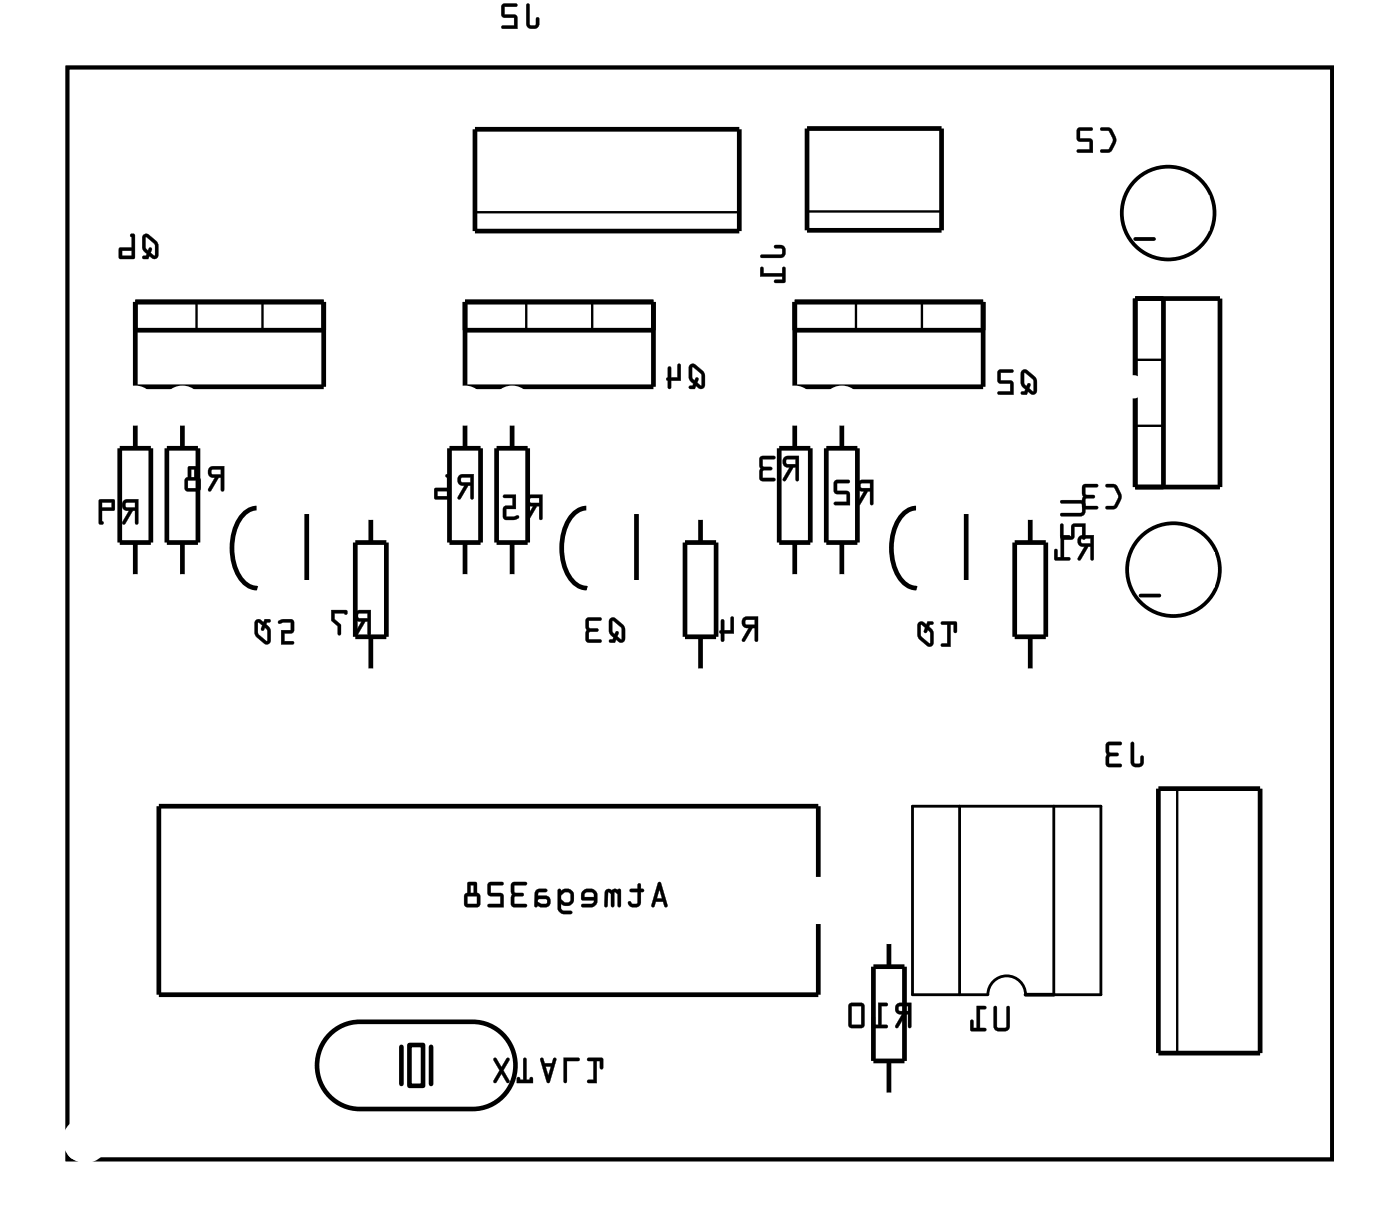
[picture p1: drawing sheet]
<svg xmlns="http://www.w3.org/2000/svg" width="75mm" height="66mm" viewBox="0 0 75 66" stroke-linecap="round" stroke-linejoin="round" font-family="sans-serif">
<g fill="none" stroke="#000" stroke-width=".2">
<path d="M3.6 3.6h68.2v58.9h-68.2zM61.2 12.9h1M61.5 32.1h1M55.3 53.6h1.5"/>
<circle cx="63" cy="11.5" r="2.5"/>
<circle cx="63.3" cy="30.7" r="2.5"/>
</g>
<path d="M3.6 3.6h68.2v58.9h-68.2z" fill="none" stroke="#000" stroke-width=".05"/>
<g fill="#000">
<path d="M7.7 12.7v.7l.2 .3-.2 .2 .3 .1 .1-.2 .2 .2 .2-.2a.91 .91 0 0 0-.6-1.2zM7.9 12.8l.4 .4 .1 .6-.3-.2 .1-.1a.11 .11 0 0 0-.1-.2 .11 .11 0 0 0-.1 .2l-.2-.2zM7 12.6l.1 .7-.7 .1 .1 .6 .8-.1v-1.2l-.1-.1zM6.6 13.5h.5v.3h-.5z"/>
<path d="M7.7 12.7v.7l.2 .3v.1h-.1a.1 .1 0 0 0-.1 .1 .1 .1 0 0 0 .1 .1h.2l.1-.2 .1 .2 .3-.1a.92 .92 0 0 0-.5-1.2l-.1-.1zM7.7 12.7l.3-.1 .4 .4a.97 .97 0 0 1 .1 .8l-.2 .2-.2-.2-.1 .2-.3-.1 .2-.2-.2-.3zM7.9 12.8l.4 .4v.6l-.2-.2 .1-.1a.11 .11 0 0 0-.1-.2 .11 .11 0 0 0-.1 .2l-.1-.2zM7.9 12.8l-.1 .5a.14 .14 0 0 0 .1 .2 .14 .14 0 0 0 .2-.2l.1 .1-.1 .2 .3 .2v-.6zM7 12.6l.1 .7-.7 .1 .1 .6 .8-.1v-1.2l-.1-.1zM7 12.6l.3 .1v1.2h-.8l-.1-.5 .7-.1zM6.6 13.5h.5v.3h-.5zM6.6 13.5v.3h.5v-.3z"/>
<path d="M28.4 .2v1.1a.36 .36 0 0 0 .3 .3 .36 .36 0 0 0 .4-.3v-.3l-.1-.1-.1 .1v.3h-.3v-1zM27.1 .2l-.1 .6 .2 .2h.5v.4h-.6l-.1 .1 .9 .1-.1-.8h-.6v-.4h.6l.1-.2z"/>
<path d="M28.4 .2v1.1a.37 .37 0 0 0 .3 .3 .37 .37 0 0 0 .4-.3v-.3a.1 .1 0 0 0-.1-.1 .1 .1 0 0 0-.1 .1v.3h-.3v-1zM28.4 .2l.1 .1 .1 1 .3 .1 .1-.5 .1 .1v.3a.35 .35 0 0 1-.4 .3 .35 .35 0 0 1-.3-.3zM27.1 .2v.7l.6 .1v.4h-.6a.1 .1 0 0 0-.1 .1 .1 .1 0 0 0 .1 .1h.8v-.8h-.7v-.4h.6a.1 .1 0 0 0 .1-.1 .1 .1 0 0 0-.1-.1zM27.1 .2h.8l-.1 .2h-.6v.4h.6l.1 .8-.9-.1 .1-.1h.6v-.5h-.5l-.1-.1z"/>
<path d="M41 13.8l.1 .1h1a.36 .36 0 0 0 .3-.3 .36 .36 0 0 0-.3-.4h-.3l-.1 .1 .1 .1h.4l-.1 .3zM41 14.4v.5h1.2v.2h-.4l-.1 .1h.7l-.1-.8h-.1v.3h-1v-.3z"/>
<path d="M41 13.7l.1 .2h1a.37 .37 0 0 0 .3-.3 .37 .37 0 0 0-.3-.4h-.3a.1 .1 0 0 0-.1 .1 .1 .1 0 0 0 .1 .1h.4l-.1 .3zM41 13.8l1.1-.1 .1-.3-.5-.1 .1-.1h.3a.35 .35 0 0 1 .3 .4 .35 .35 0 0 1-.3 .3h-1zM41 14.4v.5h1.2v.2h-.4a.1 .1 0 0 0-.1 .1 .1 .1 0 0 0 .1 .1l.5-.1 .1-.7a.1 .1 0 0 0-.1-.1 .1 .1 0 0 0-.1 .1v.2h-1v-.3zM41 14.4h.2v.3h1v-.3h.1v.8h-.5v-.1h.4v-.2h-1.2z"/>
<path d="M59.4 6.9v.1l.4 .1 .2 .4-.2 .5-.4 .1-.1 .1h.1a.6 .6 0 0 0 .8-.6v-.2l-.3-.4-.2-.1zM58.1 6.9v.6l.1 .1h.6v.5h-.6l-.1 .1h.8v-.7h-.7v-.5h.6l.1-.1z"/>
<path d="M59.3 6.9l.1 .1 .4 .1 .2 .4-.2 .5h-.4a.1 .1 0 0 0-.1 .1 .1 .1 0 0 0 .1 .1l.5-.1 .3-.6-.3-.6zM59.4 6.9h.5l.3 .5a.83 .83 0 0 1-.4 .8h-.4l-.1-.1h.1l.4-.1 .2-.3v-.3l-.2-.4h-.4zM58.1 6.9v.7h.7v.5l-.6-.1a.1 .1 0 0 0-.1 .1 .1 .1 0 0 0 .1 .1h.7v-.7h-.7v-.5l.6 .1a.1 .1 0 0 0 .1-.1 .1 .1 0 0 0-.1-.1zM58.1 6.9h.8l-.1 .1h-.6v.5h.7v.7h-.8l.1-.1h.6v-.5h-.6l-.1-.1z"/>
<path d="M6.7 27a.32 .32 0 0 0-.1 .4 .32 .32 0 0 0 .4 .1l-.4 .7 .1 .1 .5-.8h.1v.7l.1 .1 .1-1.4zM6.8 27.1h.5v.3l-.5-.1zM5.4 26.9l-.1 1.3 .2 .1 .1-.1-.1-.1v-.6h.7v-.5l-.1-.1zM5.5 27.1h.5v.3h-.5z"/>
<path d="M6.7 27a.32 .32 0 0 0-.1 .4 .32 .32 0 0 0 .4 .1l-.4 .6a.1 .1 0 0 0 0 .2 .11 .11 0 0 0 .2-.1l.4-.7h.1v.7a.1 .1 0 0 0 .1 .1 .1 .1 0 0 0 .1-.1v-1.3h-.6zM6.7 27l.8-.1-.1 1.4-.1-.1v-.7h-.1l-.4 .7h-.2l.4-.7a.31 .31 0 0 1-.4-.1 .31 .31 0 0 1 .1-.4zM6.8 27.1h.5v.3l-.5-.1zM6.8 27.1v.3h.5v-.3zM5.3 26.9v1.3l.2 .1a.09 .09 0 0 0 .1-.1 .09 .09 0 0 0-.1-.1v-.6h.7v-.5l-.1-.1zM5.4 26.9h.7l.1 .1v.5h-.7v.6l.1 .1-.1 .1-.2-.1zM5.5 27.1h.5v.3h-.5zM5.5 27.1v.3h.5v-.3z"/>
<path d="M11.3 25.2a.32 .32 0 0 0-.1 .4 .32 .32 0 0 0 .4 .1l-.4 .7 .2 .1 .4-.8h.1v.7l.1 .1 .1-1.4zM11.4 25.3h.5v.3h-.5zM10.2 25.2l-.1 .5-.1 .2v.5l.1 .1h.6l.1-.2v-.4l-.1-.2-.1-.5zM10.1 25.9h.6v.4h-.6zM10.3 25.3h.2v.4h-.2z"/>
<path d="M11.3 25.2a.32 .32 0 0 0-.1 .4 .32 .32 0 0 0 .4 .1l-.4 .7a.1 .1 0 0 0 .1 .1 .1 .1 0 0 0 .1-.1l.4-.7h.1v.7a.1 .1 0 0 0 .1 .1 .1 .1 0 0 0 .1-.1v-1.3h-.6zM11.3 25.2l.8-.1-.1 1.4-.1-.1v-.7h-.1l-.4 .7h-.2l.4-.7a.31 .31 0 0 1-.4-.1 .31 .31 0 0 1 .1-.4zM11.4 25.3h.5v.3h-.4zM11.4 25.3v.3h.5v-.3zM10.1 25.1v.6l-.2 .2 .1 .5 .1 .1h.6l.1-.2v-.4l-.1-.2v-.5zM10.2 25.2h.4v.5l.2 .2v.4l-.1 .2h-.6l-.1-.1v-.5l.1-.2zM10.1 25.9h.6v.4h-.6zM10.1 25.9v.4h.6v-.4zM10.3 25.3h.2v.4h-.2zM10.3 25.3v.4h.2v-.4z"/>
<path d="M13.8 33.4a.92 .92 0 0 0 .4 1.3h.3l.1-.1v-.7l-.2-.2v-.2l.1 .1a.1 .1 0 0 0 .1-.1 .1 .1 0 0 0-.1-.1h-.2l-.1 .1-.2-.1zM13.8 33.4h.2l.2 .2 .1-.2h.3v.1h-.2l-.1 .2 .3 .2v.6a.21 .21 0 0 1-.1 .2 .21 .21 0 0 1-.3 0l-.3-.4a.97 .97 0 0 1-.1-.8zM13.9 33.6l.2 .1v.2a.11 .11 0 0 0 .1 .1 .11 .11 0 0 0 .1-.2l.1 .2v.6l-.5-.4zM13.9 33.6v.6l.5 .4v-.6a.14 .14 0 0 0-.1-.2 .14 .14 0 0 0-.1 .2l-.1-.1 .1-.2zM15 33.5l.1 .1 .6-.1v.5h-.5v.7h.6a.1 .1 0 0 0 .1-.1 .1 .1 0 0 0-.1-.1l-.5 .1v-.5h.5l.1-.1-.1-.6h-.5zM15 33.5l.3-.1h.4l.1 .1v.6h-.5v.5h.5v.1h-.6v-.7h.5v-.5l-.6 .1z"/>
<path d="M13.8 33.4l-.1 .1a.91 .91 0 0 0 .7 1.2l.2-.1v-.6l-.2-.3 .2-.3h-.3l-.1 .1-.2-.1zM13.9 33.6l.2 .1v.2a.11 .11 0 0 0 .1 .1 .11 .11 0 0 0 .1-.2l.1 .2v.6l-.5-.4zM15 33.5l.1 .1 .6-.1v.5h-.5v.7h.6v-.1h-.5v-.5h.5v-.6l-.1-.1h-.4z"/>
<path d="M19.2 33a.32 .32 0 0 0-.1 .3 .32 .32 0 0 0 .4 .2l-.4 .7h.2l.4-.7h.1v.7h.1l.1-1.3zM19.3 33.1h.5v.2h-.4zM17.9 32.9v.5l.3 .3v.5h.1l.1-.5-.4-.3v-.3h.6l.1-.2z"/>
<path d="M19.2 33a.32 .32 0 0 0-.1 .3 .32 .32 0 0 0 .4 .2l-.4 .6a.1 .1 0 0 0 .1 .1 .1 .1 0 0 0 .1 0l.4-.7h.1v.7a.1 .1 0 0 0 .1 .1 .1 .1 0 0 0 .1-.1v-1.3h-.6zM19.2 33l.8-.1-.1 1.3h-.1v-.7h-.1l-.4 .7h-.2l.4-.7a.31 .31 0 0 1-.3-.2 .31 .31 0 0 1 0-.3zM19.3 33.1h.5v.2h-.4zM19.3 33.1l.1 .2h.4v-.3zM17.9 32.9v.6l.3 .2v.5a.1 .1 0 0 0 .1 .1 .1 .1 0 0 0 .1-.1v-.5l-.4-.3v-.3h.6l.1-.2zM17.9 32.9h.8l-.1 .2v-.1h-.6v.4l.4 .3-.1 .5h-.1v-.5l-.3-.3z"/>
<path d="M24.8 25.6a.32 .32 0 0 0-.1 .4 .32 .32 0 0 0 .3 .2l-.3 .7h.1l.4-.7h.2v.6l.1 .1v-1.3zM24.9 25.8l.5-.1v.3h-.5zM24 25.6l.1 .7h-.7l.1 .6h.8v-1.3h-.1zM23.6 26.5h.5v.2h-.5z"/>
<path d="M24.7 25.6a.32 .32 0 0 0 0 .4 .32 .32 0 0 0 .3 .2l-.3 .6a.1 .1 0 0 0 0 .1 .1 .1 0 0 0 .1 0l.4-.7h.2v.6a.1 .1 0 0 0 .1 .1 .1 .1 0 0 0 .1-.1v-1.3h-.7zM24.8 25.6h.7v1.3l-.1-.1v-.6h-.2l-.4 .7h-.1l.4-.7a.31 .31 0 0 1-.4-.2 .31 .31 0 0 1 .1-.4zM24.9 25.8l.5-.1v.3h-.5zM24.9 25.8v.2h.5v-.3zM24 25.6l.1 .7h-.7l.1 .6h.8v-1.3h-.1zM24.1 25.6h.2v1.3h-.8l-.1-.6h.7zM23.6 26.5h.5v.2h-.5zM23.6 26.5v.3h.5v-.3z"/>
<path d="M28.5 26.7a.32 .32 0 0 0-.1 .4 .32 .32 0 0 0 .3 .2l-.3 .7h.1l.5-.7h.1v.6l.1 .1 .1-1.3zM28.6 26.9l.5-.1v.3h-.5zM27.1 26.7l.1 .1h.4v.5h-.4l-.1 .6 .2 .1h.4a.15 .15 0 0 0 .2 0 .15 .15 0 0 0 0-.2h-.6v-.4h.5v-.7z"/>
<path d="M28.5 26.7a.32 .32 0 0 0-.1 .4 .32 .32 0 0 0 .3 .2l-.3 .6a.1 .1 0 0 0 0 .1 .1 .1 0 0 0 .2 0l.4-.7h.1v.6a.1 .1 0 0 0 .1 .1 .1 .1 0 0 0 .1-.1v-1.2h-.7zM28.5 26.7h.8l-.1 1.3-.1-.1v-.6h-.1l-.5 .7h-.1l.4-.7a.31 .31 0 0 1-.4-.2 .31 .31 0 0 1 .1-.4zM28.6 26.9l.5-.1v.3h-.5zM28.6 26.9v.2h.5v-.3zM27.1 26.7l.1 .1h.4v.5h-.4l-.1 .6 .2 .1h.6a.11 .11 0 0 0 .1-.2 .1 .1 0 0 0-.1 0h-.6v-.4h.5v-.7zM27.2 26.7h.6v.7h-.5v.5l.6-.1h.1l-.1 .1-.6 .1-.2-.1 .1-.6h.4v-.5h-.4z"/>
<path d="M32.9 33.3l-.1 .8 .3 .3-.3 .2h.4v-.1l.3 .1 .2-.1a.91 .91 0 0 0-.6-1.2zM33 33.5l.5 .4v.6l-.2-.2 .1-.2a.11 .11 0 0 0-.2-.1 .11 .11 0 0 0-.1 .2l-.1-.2zM31.6 33.3v1.2l.2 .1h.6v-.1h-.6v-.4l.4-.1h.1l-.1-.1-.4-.1v-.3h.6v-.2z"/>
<path d="M32.9 33.3l-.1 .8 .3 .3-.1 .1h-.1a.1 .1 0 0 0-.1 .1 .1 .1 0 0 0 .1 0h.3v-.1l.2 .1h.3a.92 .92 0 0 0-.5-1.3h-.1zM32.9 33.3h.2l.5 .4a.97 .97 0 0 1 .1 .8l-.2 .1-.3-.1v.1h-.3l.2-.2-.2-.3zM33 33.5l.5 .4v.6l-.2-.2 .1-.2a.11 .11 0 0 0-.2-.1 .11 .11 0 0 0-.1 .2l-.1-.2zM33 33.5v.5a.14 .14 0 0 0 .1 .2 .14 .14 0 0 0 .2-.2l.1 .1-.1 .2 .2 .2v-.6zM31.6 33.3v1.2l.2 .1h.6a.1 .1 0 0 0 .1 0 .1 .1 0 0 0-.1-.1h-.6v-.4h.4a.1 .1 0 0 0 .1-.1 .1 .1 0 0 0-.1-.1l-.4-.1v-.3h.6a.1 .1 0 0 0 .1-.1 .1 .1 0 0 0-.1-.1zM31.6 33.3h.8v.1h-.7l.1 .4 .4 .1 .1 .1h-.1l-.4 .1-.1 .4h.7v.1h-.6l-.2-.1z"/>
<path d="M37.2 19.7v.7l.2 .3-.2 .2 .3 .1v-.2l.3 .2 .2-.2a.91 .91 0 0 0-.6-1.2zM37.3 19.8l.5 .4v.6l-.2-.2 .1-.1a.11 .11 0 0 0-.2-.1 .11 .11 0 0 0 0 .1l-.2-.2zM36 19.8v.5l-.1 .1 .2 .6 .1-.1v-.4h.5v-.8v-.1l-.2 .1v.6h-.3v-.5z"/>
<path d="M37.2 19.7l-.1 .7 .3 .3-.1 .1h-.1a.1 .1 0 0 0-.1 .1 .1 .1 0 0 0 .1 .1h.3v-.2l.2 .2 .3-.1a.92 .92 0 0 0-.5-1.2l-.1-.1zM37.2 19.7l.2-.1 .5 .4a.97 .97 0 0 1 .1 .8l-.2 .2-.3-.2v.2l-.3-.1 .2-.2-.2-.3zM37.3 19.8l.5 .4v.6l-.2-.2 .1-.1a.14 .14 0 0 0-.2-.2 .11 .11 0 0 0 0 .2l-.2-.2zM37.3 19.8v.5a.14 .14 0 0 0 .1 .2 .14 .14 0 0 0 .2-.1h.1l-.1 .2 .2 .2v-.6zM36 19.8v.5a.09 .09 0 0 0-.1 .1 .09 .09 0 0 0 .1 .1v.4a.1 .1 0 0 0 .1 .1 .1 .1 0 0 0 .1-.1v-.4h.5v-.8a.1 .1 0 0 0-.1-.1 .1 .1 0 0 0-.1 .1v.6h-.3v-.5zM36 19.8h.2v.6h.3v-.7l.2-.1v.1v.8h-.5v.4l-.1 .1-.2-.6h.1z"/>
<path d="M40.1 33.3a.32 .32 0 0 0-.1 .4 .32 .32 0 0 0 .4 .1l-.4 .7 .1 .1 .5-.8h.1v.7l.1 .1 .1-1.4zM40.2 33.4h.5v.3h-.5zM38.9 33.4v.6l-.1 .1 .2 .5v-.1l.1-.4h.5v-.8l-.1-.1-.1 .1v.7h-.3l-.1-.6z"/>
<path d="M40.1 33.3a.32 .32 0 0 0-.1 .4 .32 .32 0 0 0 .4 .1l-.4 .7a.1 .1 0 0 0 0 .1 .1 .1 0 0 0 .2 0l.4-.8h.1v.7a.1 .1 0 0 0 .1 .1 .1 .1 0 0 0 .1-.1v-1.3h-.6zM40.1 33.3l.8-.1-.1 1.4-.1-.1v-.7h-.1l-.4 .7h-.2l.4-.7a.31 .31 0 0 1-.4-.1 .31 .31 0 0 1 .1-.4zM40.2 33.4h.5v.3h-.5zM40.2 33.4v.3h.5v-.3zM38.9 33.4v.6a.09 .09 0 0 0-.1 .1 .09 .09 0 0 0 .1 0v.4a.1 .1 0 0 0 .1 .1 .1 .1 0 0 0 .1-.1v-.4l.5 .1v-.9a.1 .1 0 0 0-.1-.1 .1 .1 0 0 0-.1 .1v.7h-.3v-.6zM38.9 33.4h.1v.6h.4v-.7l.1-.1 .1 .1v.8h-.6v.4v.1l-.2-.5 .1-.1z"/>
<path d="M42.3 24.7a.32 .32 0 0 0-.1 .3 .32 .32 0 0 0 .4 .2l-.4 .7h.1l.5-.7h.1v.6l.1 .1 .1-1.3zM42.4 24.8l.5-.1v.3h-.5zM41 24.6v1.2l.1 .1h.7v-.1h-.7l.1-.4 .4-.1v-.1l-.5-.1v-.4h.6l.1-.1z"/>
<path d="M42.3 24.6a.32 .32 0 0 0-.1 .4 .32 .32 0 0 0 .4 .2l-.4 .6a.1 .1 0 0 0 0 .1 .1 .1 0 0 0 .2 0l.4-.7h.1v.6a.1 .1 0 0 0 .1 .1 .1 .1 0 0 0 .1-.1v-1.2h-.6zM42.3 24.7l.8-.1-.1 1.3-.1-.1v-.6h-.1l-.4 .7h-.2l.4-.7a.31 .31 0 0 1-.4-.2 .31 .31 0 0 1 .1-.3zM42.4 24.8l.5-.1v.3h-.5zM42.4 24.8v.2h.5v-.3zM41 24.6v1.2l.1 .1h.6a.1 .1 0 0 0 .1-.1 .1 .1 0 0 0-.1-.1l-.6 .1 .1-.4h.4a.1 .1 0 0 0 .1-.1 .1 .1 0 0 0-.1-.1l-.4-.1-.1-.4 .6 .1a.1 .1 0 0 0 .1-.1 .1 .1 0 0 0-.1-.1zM41 24.6h.8l-.1 .1h-.6v.4l.5 .1v.1l-.5 .1v.4h.7v.1h-.7l-.1-.1z"/>
<path d="M46.3 25.9a.32 .32 0 0 0-.1 .4 .32 .32 0 0 0 .4 .2l-.4 .7h.2l.4-.7h.1v.6l.1 .1 .1-1.3zM46.4 26.1l.5-.1v.3h-.4zM45 25.9v.6l.1 .1h.6v.4h-.6l-.1 .2h.8v-.7h-.7v-.5h.6l.1-.1z"/>
<path d="M46.3 25.9a.32 .32 0 0 0-.1 .4 .32 .32 0 0 0 .4 .2l-.4 .6a.1 .1 0 0 0 .1 .1 .1 .1 0 0 0 .1 0l.4-.7h.1v.6a.1 .1 0 0 0 .1 .1 .1 .1 0 0 0 .1-.1v-1.2h-.6zM46.3 25.9h.8l-.1 1.3-.1-.1v-.6h-.1l-.4 .7h-.2l.4-.7a.31 .31 0 0 1-.3-.2 .31 .31 0 0 1 0-.4zM46.4 26.1l.5-.1v.3h-.4zM46.4 26.1l.1 .2h.4v-.3zM45 25.9v.7h.7v.4h-.6a.1 .1 0 0 0-.1 .1 .1 .1 0 0 0 .1 .1h.7v-.7h-.7v-.5h.6a.1 .1 0 0 0 .1 0 .1 .1 0 0 0-.1-.1zM45 25.9h.8l-.1 .1h-.6v.5h.7v.7h-.8l.1-.1h.6v-.5h-.6l-.1-.1z"/>
<path d="M49.5 33.6a.92 .92 0 0 0 .5 1.2h.2l.1-.1v-.6l-.2-.3v-.1h.2a.1 .1 0 0 0 .1-.1 .1 .1 0 0 0-.1-.1h-.3v.2l-.2-.2zM49.5 33.6l.3-.1 .2 .2v-.2h.3v.1l-.2 .1v.1l.2 .2v.6a.21 .21 0 0 1-.1 .2 .21 .21 0 0 1-.2 0l-.4-.3a.97 .97 0 0 1-.1-.9zM49.7 33.7l.2 .1-.1 .2a.11 .11 0 0 0 .1 .1 .11 .11 0 0 0 .1-.1l.2 .1-.1 .6-.4-.4zM49.7 33.7v.6l.4 .4 .1-.6a.14 .14 0 0 0-.1-.2 .14 .14 0 0 0-.2 .2l-.1-.1 .1-.2zM50.8 33.5v.2h.3v1h-.3a.1 .1 0 0 0-.1 .1 .1 .1 0 0 0 .1 .1h.5v-1.2h.1v.3a.1 .1 0 0 0 .1 .1 .1 .1 0 0 0 .1-.1v-.5zM50.8 33.5l.8 .1-.1 .5h-.1v-.4h-.2l.1 1.2-.6-.1 .1-.1h.3v-1h-.3z"/>
<path d="M49.5 33.6a.91 .91 0 0 0 .6 1.3l.2-.2v-.6l-.2-.3 .2-.3h-.3v.2l-.2-.2zM49.7 33.7l.2 .1-.1 .2a.11 .11 0 0 0 .2 .1 .11 .11 0 0 0 0-.1l.2 .1-.1 .6-.4-.4zM50.8 33.5v.2h.3v1h-.3l-.1 .1 .6 .1v-1.2h.1v.4h.1l.1-.6z"/>
<path d="M55.1 20v.7l.2 .3-.2 .2 .3 .1v-.2l.3 .2 .2-.2a.91 .91 0 0 0-.6-1.2zM55.2 20.1l.5 .4v.6l-.2-.2 .1-.1a.11 .11 0 0 0-.2-.1 .11 .11 0 0 0 0 .1l-.2-.2zM53.8 20v.6l.2 .1h.5v.4h-.6l-.1 .1 .9 .1-.1-.7-.6-.1v-.4h.6v-.1z"/>
<path d="M55.1 20l-.1 .7 .3 .3-.1 .1h-.1a.1 .1 0 0 0-.1 .1 .1 .1 0 0 0 .1 .1h.3v-.2l.2 .2 .3-.1a.92 .92 0 0 0-.5-1.2l-.1-.1zM55.1 20l.2-.1 .5 .4a.97 .97 0 0 1 .1 .8l-.2 .2-.3-.2v.2l-.3-.1 .2-.2-.2-.3zM55.2 20.1l.5 .4v.6l-.2-.2 .1-.1a.11 .11 0 0 0-.2-.1 .11 .11 0 0 0 0 .1l-.2-.2zM55.2 20.1v.5a.14 .14 0 0 0 .1 .2 .14 .14 0 0 0 .2-.1h.1l-.1 .2 .2 .2v-.6zM53.8 20v.6l.7 .1v.4h-.6a.1 .1 0 0 0-.1 .1 .1 .1 0 0 0 .1 .1h.8l-.1-.8h-.6v-.4h.6a.1 .1 0 0 0 .1-.1 .1 .1 0 0 0-.1-.1zM53.8 20h.8v.1h-.6v.4l.6 .1 .1 .7-.9-.1 .1-.1h.6v-.4h-.5l-.2-.1z"/>
<path d="M57.2 27v.1h1.1l.1 .1-.1 .4h-1l-.1 .1v.1h1.1l.2-.1v-.6l-.1-.1zM57.2 28.2v.7l.1 .2 .6-.1v-.6h.5v.6h.1v-.8l-.7 .1v.6h-.5v-.6z"/>
<path d="M57.2 27v.1h1.1v.1v.4h-1a.1 .1 0 0 0-.1 .1 .1 .1 0 0 0 .1 .1h1.1l.1-.1v-.5v-.2l-.2-.1zM57.2 27h1.2l.1 .1v.6l-.2 .1h-1.1v-.1h.1h1l.1-.5-.1-.1h-1.1zM57.2 28.2v.7l.1 .2 .6-.1v-.6h.5l-.1 .6a.1 .1 0 0 0 .1 .1 .1 .1 0 0 0 .1-.1v-.8l-.7 .1v.6h-.5v-.6zM57.2 28.2l.1 .1v.6h.5v-.6l.7-.1v.8h-.1v-.6h-.5v.6l-.6 .1-.1-.2z"/>
<path d="M58.2 28.9a.32 .32 0 0 0-.1 .4 .32 .32 0 0 0 .4 .2l-.4 .7h.1l.5-.7h.1v.6l.1 .1 .1-1.4zM58.3 29h.5v.3h-.5zM57.2 28.8v1.2h-.2v-.4h-.1v.6h.8v-.2h-.3v-1h.3v-.1z"/>
<path d="M58.2 28.9a.32 .32 0 0 0-.1 .4 .32 .32 0 0 0 .4 .2l-.4 .6a.1 .1 0 0 0 .1 .1 .1 .1 0 0 0 .1 0l.4-.7h.1v.6a.1 .1 0 0 0 .1 .1 .1 .1 0 0 0 .1-.1v-1.3h-.6zM58.2 28.9l.8-.1-.1 1.4-.1-.1v-.6h-.1l-.4 .7-.2-.1 .4-.6a.31 .31 0 0 1-.4-.2 .31 .31 0 0 1 .1-.4zM58.3 29.1l.5-.1v.3h-.5zM58.3 29v.3h.5v-.3zM57.2 28.8v1.2h-.2v-.3a.1 .1 0 0 0-.1-.1 .1 .1 0 0 0-.1 .1l.1 .5h.7a.1 .1 0 0 0 .1-.1 .1 .1 0 0 0-.1-.1h-.2v-1h.2a.1 .1 0 0 0 .1-.1 .1 .1 0 0 0-.1-.1zM57.2 28.8l.5 .1v.1h-.3v1h.3v.2l-.8-.1v-.5h.1v.4h.2z"/>
<path d="M59.6 26.1l.1 .2h.4l.2 .5-.2 .5h-.4l-.1 .1h.1a.6 .6 0 0 0 .8-.5l-.1-.3-.2-.4-.2-.1zM58.4 26.1v1.2l.1 .1h.7v-.1h-.7l.1-.4 .4-.1v-.1h-.4l-.1-.4h.6l.1-.2z"/>
<path d="M59.6 26.1l.1 .2h.4l.2 .5-.2 .5h-.4a.1 .1 0 0 0-.1 .1 .1 .1 0 0 0 .1 .1l.5-.1 .3-.6-.3-.7zM59.6 26.1h.6l.2 .5a.83 .83 0 0 1-.3 .8h-.4h-.1l.1-.1h.4l.2-.4v-.2l-.2-.4-.4-.1zM58.4 26.1v1.2l.1 .2h.6a.1 .1 0 0 0 .1-.1 .1 .1 0 0 0-.1-.1h-.6l.1-.4h.4a.1 .1 0 0 0 .1-.1 .1 .1 0 0 0-.1-.1l-.4-.1-.1-.3h.6a.1 .1 0 0 0 .1-.1 .1 .1 0 0 0-.1-.1zM58.4 26.1h.8l-.1 .2h-.6v.4h.5v.1l-.5 .1v.4h.7v.1h-.7l-.1-.1z"/>
<path d="M26.6 57v.1l.3 .6-.3 .5a.1 .1 0 0 0 0 .2 .11 .11 0 0 0 .2-.1l.2-.4 .3 .4a.1 .1 0 0 0 .1 .1 .11 .11 0 0 0 .1-.2l-.4-.5 .4-.6a.1 .1 0 0 0-.1-.1 .1 .1 0 0 0-.1 0l-.3 .5-.2-.5zM26.6 57l.2 .1 .2 .4 .3-.4h.2l-.4 .6 .4 .5-.1 .2-.1-.1-.3-.4-.2 .4h-.2l.3-.6-.3-.6zM28.2 57v1.2h-.1a.11 .11 0 0 0-.1-.1 .11 .11 0 0 0-.1 0v.3h.8v-.3a.1 .1 0 0 0-.1-.1 .1 .1 0 0 0 0 .2h-.2v-1.1l-.1-.1zM28.2 57l.2 .1v1.1h.2l.1-.1v.3h-.8v-.3l.1 .1h.2zM29.1 57l.4 1.3 .1 .1 .4-1.3-.1-.1-.1 .3h-.4l-.1-.3zM29.2 57l.1 .1 .1 .2h.4l.1-.3 .1 .1-.4 1.3-.1-.1zM29.4 57.5h.3l-.1 .5zM29.4 57.5l.2 .5 .1-.5zM30.4 57v1.3a.1 .1 0 0 0 .1 .1 .1 .1 0 0 0 .1-.1v-1.1h.6a.1 .1 0 0 0 .1-.1 .1 .1 0 0 0-.1-.1zM30.4 57h.8l.1 .1-.1 .1h-.6v1.1l-.1 .1-.1-.1zM31.7 57v.2h.3v1h-.3a.1 .1 0 0 0-.1 .1 .1 .1 0 0 0 .1 .1h.5v-1.2h.1v.3a.1 .1 0 0 0 .1 .1 .1 .1 0 0 0 .1-.1v-.5zM31.7 57l.8 .1v.5h-.1v-.4h-.2v1.2l-.5-.1v-.1h.3v-1h-.3z"/>
<path d="M26.6 57l.3 .7-.3 .6h.2l.2-.4 .3 .4 .1 .1 .1-.2-.4-.5 .4-.6h-.2l-.3 .4-.2-.4zM28.2 57v1.2h-.2v-.1h-.1v.3h.8v-.3h-.1v.1h-.2v-1.1zM29.2 57l.3 1.3 .1 .1 .4-1.3-.1-.1-.1 .3h-.4l-.1-.3zM29.4 57.5h.3l-.1 .5zM30.4 57v1.3l.1 .1 .1-.1v-1.1h.6l.1-.1-.1-.1zM31.7 57v.2h.3v1h-.3v.1l.5 .1v-1.2h.1l.1 .4h.1v-.5z"/>
<path d="M35.5 47.6l-.4 1.2 .2 .1 .1-.3h.4v.3h.1l.1-.1-.4-1.2zM35.6 47.9l.1 .5h-.3zM34 47.9v.2h.4v.5l-.3 .1-.1-.1h-.1a.35 .35 0 0 0 .3 .3 .35 .35 0 0 0 .4-.3v-.5l.1-.1-.1-.1-.1-.3-.1 .1v.2zM32.7 48l-.1 .9 .2-.1v-.7l.1 .1 .1 .7 .1-.1 .1-.7 .1 .1v.6l.2 .1v-1zM31.4 48l-.1 .2 .1 .3 .6 .1-.1 .1h-.5v.2l.6-.1 .2-.2v-.5l-.3-.2h-.3zM31.6 48.1h.3l.1 .2h-.5zM30.1 47.9v1.2l.2 .2h.5v-.2l-.5-.1v-.3l.2 .1 .4-.1v-.2v-.4l-.2-.2h-.3l-.1 .1-.1-.1zM30.3 48.2l.2-.1h.2l.1 .1v.4h-.2h-.2l-.1-.1zM28.9 48l-.1 .8 .6 .1a.31 .31 0 0 0 .3-.3 .31 .31 0 0 0-.3-.3h-.4v-.1l.1-.1h.4v-.2zM29 48.5h.5v.2h-.3l-.2-.1zM27.6 47.6v1.2l.1 .1h.7v-.2h-.7l.1-.4h.4v-.1v-.1h-.4l-.1-.4h.6l.1-.1zM26.3 47.6v.6l.2 .1h.5v.4h-.6l-.1 .1 .9 .1-.1-.7-.6-.1v-.4h.6l.1-.1zM25.2 47.6v.5l-.2 .2v.5l.2 .1h.6l.1-.2v-.4l-.2-.2v-.5zM25.2 48.3h.5v.4h-.5zM25.4 47.7h.1v.4h-.1z"/>
<path d="M35.5 47.5l-.4 1.3 .2 .1 .1-.3h.4v.3h.1l.1-.1-.3-1.2zM35.5 47.6h.1l.4 1.2-.1 .1-.1-.1v-.2h-.4l-.1 .3-.2-.1zM35.6 47.9l.1 .5h-.3zM35.6 47.9l-.2 .5h.3zM34 47.9v.2h.4v.5l-.3 .1-.1-.1h-.1a.21 .21 0 0 0 0 .2 .21 .21 0 0 0 .2 .1h.3l.1-.2 .1-.6a.1 .1 0 0 0 .1-.1 .1 .1 0 0 0-.1-.1v-.2a.1 .1 0 0 0-.1-.1 .1 .1 0 0 0-.1 .1v.2zM34 47.9h.4v-.2l.1-.1 .1 .3 .1 .1-.1 .1v.5a.37 .37 0 0 1-.4 .3 .37 .37 0 0 1-.3-.2l.1-.1 .1 .1h.2l.1-.1v-.5h-.4zM32.7 48l-.1 .8a.1 .1 0 0 0 .1 .1 .1 .1 0 0 0 .1-.1v-.7l.1 .1v.6a.1 .1 0 0 0 .1 .1 .1 .1 0 0 0 .1-.1l.1-.7 .1 .1v.6a.1 .1 0 0 0 .1 .1 .1 .1 0 0 0 .1-.1v-.9zM32.7 48l.8-.1v1l-.2-.1v-.6l-.1-.1-.1 .8-.1-.1v-.6l-.2-.1v.7l-.2 .1zM31.4 48l-.1 .2 .1 .3h.6l-.1 .2h-.5a.1 .1 0 0 0-.1 .1 .1 .1 0 0 0 .1 .1h.5l.2-.1 .1-.1v-.5l-.2-.3h-.4zM31.4 48l.2-.1h.3l.2 .2 .1 .5-.2 .2-.6 .1v-.2h.5l.1-.1v-.1h-.6l-.1-.3zM31.6 48.1h.3l.1 .2h-.5zM31.6 48.1l-.1 .3h.5l-.1-.3zM30.1 47.9v1.2l.2 .2h.5a.1 .1 0 0 0 .1-.1 .1 .1 0 0 0-.1-.1h-.5l-.1-.4 .3 .1 .4-.1 .1-.2-.1-.4-.2-.2h-.3l-.1 .1-.1-.1zM30.1 47.9h.1a.19 .19 0 0 0 .3 0h.2l.2 .2v.5l-.3 .2-.4-.1 .1 .3 .1 .1h.4v.2l-.5-.1-.2-.1zM30.3 48.2l.2-.1h.2l.1 .1-.1 .3-.3 .1-.1-.1zM30.3 48.2v.3l.1 .1 .2 .1 .2-.1v-.4l-.1-.1h-.2zM28.9 48l-.1 .8a.09 .09 0 0 0 .1 .1 .09 .09 0 0 0 .1-.1l.4 .1a.32 .32 0 0 0 .3-.3 .32 .32 0 0 0-.3-.3h-.4l.1-.2h.3a.1 .1 0 0 0 .1-.1 .1 .1 0 0 0-.1-.1zM28.9 48l.6-.1v.2h-.4l-.1 .1v.1h.4a.31 .31 0 0 1 .3 .3 .31 .31 0 0 1-.3 .3l-.6-.1zM29 48.5h.5v.2h-.3l-.2-.1zM29 48.5v.1l.2 .1h.3v-.3zM27.6 47.6v1.2l.1 .1h.6a.1 .1 0 0 0 .1-.1 .1 .1 0 0 0-.1-.1h-.6l.1-.4h.4a.1 .1 0 0 0 .1-.1 .1 .1 0 0 0-.1-.1h-.4l-.1-.4h.6a.1 .1 0 0 0 .1-.1 .1 .1 0 0 0-.1-.1zM27.6 47.6h.8l-.1 .1h-.6v.4h.5v.1v.1h-.5v.4h.7v.2h-.7l-.1-.1zM26.3 47.6v.7h.7v.4h-.6a.1 .1 0 0 0-.1 .1 .1 .1 0 0 0 .1 .1h.8l-.1-.7-.6-.1v-.4h.6a.1 .1 0 0 0 .1-.1 .1 .1 0 0 0-.1-.1zM26.3 47.6h.8v.1h-.6v.4l.6 .1 .1 .7-.9-.1 .1-.1h.6v-.4h-.5l-.2-.1zM25.2 47.6v.5l-.2 .2v.5l.2 .1h.6l.1-.2v-.4l-.2-.2v-.5zM25.2 47.6h.5v.5l.2 .2v.4l-.1 .2h-.6l-.2-.1v-.5l.2-.2zM25.2 48.3h.5v.4h-.5zM25.2 48.3v.4h.5v-.4zM25.4 47.7h.1v.4h-.1zM25.4 47.7v.4h.2v-.4z"/>
<path d="M48.4 54.1a.32 .32 0 0 0-.1 .4 .32 .32 0 0 0 .3 .2l-.3 .7h.1l.4-.7h.2v.6l.1 .1v-1.4zM48.5 54.3l.5-.1v.3h-.5zM47.4 54v1.2h-.2v-.4h-.1l-.1 .6h.8v-.2h-.3v-1h.3l.1-.1zM45.8 54.1v1.2l.1 .1h.6l.1-.2v-1l-.2-.2zM45.9 54.2h.5v1h-.5z"/>
<path d="M48.3 54.1a.32 .32 0 0 0 0 .4 .32 .32 0 0 0 .3 .2l-.3 .6a.1 .1 0 0 0 0 .1 .1 .1 0 0 0 .1 0l.4-.7h.2v.6a.1 .1 0 0 0 .1 .1 .1 .1 0 0 0 .1-.1v-1.3h-.7zM48.4 54.1l.7-.1v1.4l-.1-.1v-.6h-.2l-.4 .7h-.1l.4-.7a.31 .31 0 0 1-.4-.2 .31 .31 0 0 1 .1-.4zM48.5 54.3l.5-.1v.3h-.5zM48.5 54.2v.3h.5v-.3zM47.3 54l.1 1.2h-.2v-.3a.1 .1 0 0 0-.1-.1 .1 .1 0 0 0-.1 .1v.5h.8a.1 .1 0 0 0 .1-.1 .1 .1 0 0 0-.1-.1h-.3v-1h.3a.1 .1 0 0 0 .1-.1 .1 .1 0 0 0-.1-.1zM47.4 54l.5 .1-.1 .1h-.3v1h.3v.2h-.8l.1-.6h.1v.4h.2zM45.8 54.1v1.2l.1 .1h.6l.1-.2v-1l-.2-.2zM45.8 54.1h.6l.2 .1v1l-.1 .2h-.6l-.1-.1zM45.9 54.2h.5v1h-.5zM45.9 54.2v1h.6v-1z"/>
<path d="M53.6 54.2v1.2l.1 .2h.6l.2-.3-.1-1-.1-.1v.1v1.1h-.5v-.1v-1zM52.7 54.2v1.2h-.2v-.4h-.1l-.1 .5 .8 .1v-.2h-.3v-1h.3l.1-.1z"/>
<path d="M53.6 54.2v1.1l.1 .2 .1 .1h.5l.1-.2 .1-1.1a.1 .1 0 0 0-.1-.1 .1 .1 0 0 0-.1 .1v1l-.5 .1v-.1v-1zM53.6 54.3h.1v1l.1 .1h.5v-1.1v-.1l.1 .1v1l-.1 .3h-.6l-.1-.2zM52.7 54.2v1.2h-.2v-.4a.1 .1 0 0 0-.1-.1 .1 .1 0 0 0-.1 .1v.6h.8a.1 .1 0 0 0 .1-.1 .1 .1 0 0 0-.1-.1h-.3v-1h.3a.1 .1 0 0 0 .1-.1 .1 .1 0 0 0-.1-.1zM52.7 54.2l.5 .1-.1 .1h-.3v1h.3v.2l-.8-.1 .1-.5h.1v.4h.2z"/>
<path d="M61 40v1.1a.36 .36 0 0 0 .3 .3 .36 .36 0 0 0 .4-.3v-.3l-.1-.1-.1 .1v.3h-.3v-1zM59.7 40l-.1 1.2 .2 .1h.6v-.1h-.6v-.4l.5-.1v-.1l-.5-.1v-.3h.6l.1-.2z"/>
<path d="M61 40v1.1a.37 .37 0 0 0 .3 .3 .37 .37 0 0 0 .4-.3v-.3a.1 .1 0 0 0-.1-.1 .1 .1 0 0 0-.1 .1v.3h-.3v-1zM61 40l.1 .1 .1 1h.3l.1-.4 .1 .1v.3a.35 .35 0 0 1-.4 .2 .35 .35 0 0 1-.3-.2zM59.7 40l-.1 1.2 .2 .2h.6a.1 .1 0 0 0 .1-.1 .1 .1 0 0 0-.1-.1h-.6v-.4h.4a.1 .1 0 0 0 .1-.1 .1 .1 0 0 0-.1-.1l-.4-.1v-.3h.6a.1 .1 0 0 0 .1-.1 .1 .1 0 0 0-.1-.1zM59.7 40h.8l-.1 .2h-.6v.4h.5v.1l-.5 .1v.4h.6v.1h-.6l-.2-.1z"/>
</g>
<g fill="none" stroke="#000" stroke-width=".25">
<path d="M7.3 16.3h10.2v4.5h-10.2zM7.3 17.8h10.2M25.1 16.3h10.1v4.5h-10.1zM25.1 17.8h10.1M25.6 7h14.3v5.5h-14.3zM42.9 16.3h10.1v4.5h-10.1zM42.9 17.8h10.1M43.5 6.9h7.3v5.5h-7.3zM61.2 16.1h4.6v10.2h-4.6zM62.7 16.1v10.2M6.5 24.2h1.6v5h-1.6zM7.3 22.8v1.4"/>
<path d="M7.3 29.2v1.9M9 24.2h1.7v5h-1.7zM9.8 22.8v1.4M9.8 29.2v1.9M13.8 27.4a1.38 1.38 0 0 0-1.1 1 2.99 2.99 0 0 0 .5 3l.3 .2 .3 .1M16.5 27.7v3.6M19.2 29.2h1.6v5.1h-1.6zM20 27.9v1.3M20 34.3v1.8M24.2 24.2h1.7v5h-1.7zM25.1 22.8v1.4M25.1 29.2v1.9"/>
<path d="M26.8 24.2h1.7v5h-1.7zM27.6 22.8v1.4M27.6 29.2v1.9M31.6 27.4a1.38 1.38 0 0 0-1.1 1 2.99 2.99 0 0 0 .4 3l.4 .2 .3 .1M34.3 27.7v3.6M36.9 29.2h1.7v5.1h-1.7zM37.8 27.9v1.3M37.8 34.3v1.8M42 24.2h1.7v5h-1.7zM42.9 22.8v1.4M42.9 29.2v1.9M44.6 24.2h1.6v5h-1.6z"/>
<path d="M45.4 22.8v1.4M45.4 29.2v1.9M49.4 27.4a1.38 1.38 0 0 0-1.1 1 2.99 2.99 0 0 0 .4 3l.3 .2 .4 .1M52.1 27.7v3.6M54.7 29.2h1.7v5.1h-1.7zM55.6 27.9v1.3M55.6 34.3v1.8M18 55.6l.9-.5h.5h6.1a2.35 2.35 0 0 1 2.3 2.3 2.35 2.35 0 0 1-2.3 2.4h-6.1a2.36 2.36 0 0 1-2.2-1.6 2.36 2.36 0 0 1 .8-2.6zM21.6 56.4v2M22.1 56.3h.7v2.2h-.7zM23.2 56.4v2M44.1 47.3v-3.8h-35.5v10.1h35.5v-3.8"/>
<path d="M47.1 52.1h1.7v5.1h-1.7zM47.9 50.8v1.3M47.9 57.2v1.8M62.5 42.5h5.5v14.3h-5.5z"/>
</g>
<path d="M10.6 16.3v1.5M14.2 16.3v1.5M25.6 11.4h14.3M28.4 16.3v1.5M31.9 16.3v1.5M43.5 11.4h7.3M46.2 16.3v1.5M49.7 16.3v1.5M61.2 19.4h1.5M61.2 22.9h1.5M63.5 42.5v14.3" fill="none" stroke="#000" stroke-width=".13"/>
<path d="M51.7 43.5v10.1M56.8 43.5v10.1h2.6v-10.1h-10.2v10.1h4.1a1.02 1.02 0 0 1 1-1 1.02 1.02 0 0 1 1 1" fill="none" stroke="#000" stroke-width=".15"/>
<circle cx="4.2" cy="61.9" r=".35" fill="#fff"/>
<circle cx="4.2" cy="61.9" r=".35" fill="none" stroke="#fff" stroke-width=".55"/>
<circle cx="61.1" cy="20.8" r=".35" fill="#fff"/>
<circle cx="61.1" cy="20.8" r=".35" fill="none" stroke="#fff" stroke-width=".55"/>
<path d="M63.5 17.8h1.6v1.6h-1.6z" fill="#fff"/>
<path d="M63.5 17.8h1.6v1.6h-1.6z" fill="none" stroke="#fff" stroke-width=".76" stroke-linecap="butt"/>
<circle cx="64.3" cy="18.6" r=".79" fill="#fff"/>
<circle cx="64.3" cy="18.6" r=".79" fill="none" stroke="#fff" stroke-width=".76" stroke-linecap="butt"/>
<circle cx="64.3" cy="21.2" r=".79" fill="#fff"/>
<circle cx="64.3" cy="21.2" r=".79" fill="none" stroke="#fff" stroke-width=".76" stroke-linecap="butt"/>
<circle cx="64.3" cy="23.7" r=".79" fill="#fff"/>
<circle cx="64.3" cy="23.7" r=".79" fill="none" stroke="#fff" stroke-width=".76" stroke-linecap="butt"/>
<circle cx="64.5" cy="30.7" r=".59" fill="#fff"/>
<circle cx="64.5" cy="30.7" r=".59" fill="none" stroke="#fff" stroke-width=".73" stroke-linecap="butt"/>
<path d="M63.7 29.9v1.6h1.7v-1.6zM64.2 30.7a.35 .35 0 0 1 .7 0 .35 .35 0 0 1-.7 0z" fill="#fff"/>
<g fill="none" stroke="#fff" stroke-width=".25">
<path d="M63.7 29.9h1.7v1.6h-1.7z"/>
<circle cx="64.5" cy="30.7" r=".35"/>
</g>
<circle cx="62" cy="30.7" r=".59" fill="#fff"/>
<circle cx="62" cy="30.7" r=".59" fill="none" stroke="#fff" stroke-width=".73" stroke-linecap="butt"/>
<circle cx="64.5" cy="30.7" r=".59" fill="#fff"/>
<circle cx="64.5" cy="30.7" r=".59" fill="none" stroke="#fff" stroke-width=".73" stroke-linecap="butt"/>
<path d="M63.7 29.9v1.6h1.7v-1.6zM64.2 30.7a.35 .35 0 0 1 .7 0 .35 .35 0 0 1-.7 0z" fill="#fff"/>
<g fill="none" stroke="#fff" stroke-width=".25">
<path d="M63.7 29.9h1.7v1.6h-1.7z"/>
<circle cx="64.5" cy="30.7" r=".35"/>
</g>
<circle cx="62" cy="30.7" r=".59" fill="#fff"/>
<circle cx="62" cy="30.7" r=".59" fill="none" stroke="#fff" stroke-width=".73" stroke-linecap="butt"/>
<circle cx="64.3" cy="11.5" r=".59" fill="#fff"/>
<circle cx="64.3" cy="11.5" r=".59" fill="none" stroke="#fff" stroke-width=".73" stroke-linecap="butt"/>
<path d="M63.4 10.7v1.6h1.7v-1.6zM63.9 11.5a.35 .35 0 0 1 .7 0 .35 .35 0 0 1-.7 0z" fill="#fff"/>
<g fill="none" stroke="#fff" stroke-width=".25">
<path d="M63.4 10.7h1.7v1.6h-1.7z"/>
<circle cx="64.3" cy="11.5" r=".35"/>
</g>
<circle cx="61.7" cy="11.5" r=".59" fill="#fff"/>
<circle cx="61.7" cy="11.5" r=".59" fill="none" stroke="#fff" stroke-width=".73" stroke-linecap="butt"/>
<circle cx="64.3" cy="11.5" r=".59" fill="#fff"/>
<circle cx="64.3" cy="11.5" r=".59" fill="none" stroke="#fff" stroke-width=".73" stroke-linecap="butt"/>
<path d="M63.4 10.7v1.6h1.7v-1.6zM63.9 11.5a.35 .35 0 0 1 .7 0 .35 .35 0 0 1-.7 0z" fill="#fff"/>
<g fill="none" stroke="#fff" stroke-width=".25">
<path d="M63.4 10.7h1.7v1.6h-1.7z"/>
<circle cx="64.3" cy="11.5" r=".35"/>
</g>
<circle cx="61.7" cy="11.5" r=".59" fill="#fff"/>
<circle cx="61.7" cy="11.5" r=".59" fill="none" stroke="#fff" stroke-width=".73" stroke-linecap="butt"/>
<circle cx="68.3" cy="6.6" r="1.1" fill="#fff"/>
<circle cx="68.3" cy="6.6" r="1.1" fill="none" stroke="#fff" stroke-width=".25"/>
<circle cx="7.3" cy="6.6" r="1.1" fill="#fff"/>
<circle cx="7.3" cy="6.6" r="1.1" fill="none" stroke="#fff" stroke-width=".25"/>
<circle cx="68.3" cy="60" r="1.1" fill="#fff"/>
<circle cx="68.3" cy="60" r="1.1" fill="none" stroke="#fff" stroke-width=".25"/>
<circle cx="4.6" cy="61.5" r="1.1" fill="#fff"/>
<circle cx="4.6" cy="61.5" r="1.1" fill="none" stroke="#fff" stroke-width=".25"/>
<path d="M65 43.6h1.5v1.5h-1.5z" fill="#fff"/>
<path d="M65 43.6h1.5v1.5h-1.5z" fill="none" stroke="#fff" stroke-width=".76" stroke-linecap="butt"/>
<circle cx="65.7" cy="44.4" r=".75" fill="#fff"/>
<circle cx="65.7" cy="44.4" r=".75" fill="none" stroke="#fff" stroke-width=".76" stroke-linecap="butt"/>
<circle cx="65.7" cy="47.9" r=".75" fill="#fff"/>
<circle cx="65.7" cy="47.9" r=".75" fill="none" stroke="#fff" stroke-width=".76" stroke-linecap="butt"/>
<circle cx="65.7" cy="51.4" r=".75" fill="#fff"/>
<circle cx="65.7" cy="51.4" r=".75" fill="none" stroke="#fff" stroke-width=".76" stroke-linecap="butt"/>
<circle cx="65.7" cy="54.9" r=".75" fill="#fff"/>
<circle cx="65.7" cy="54.9" r=".75" fill="none" stroke="#fff" stroke-width=".76" stroke-linecap="butt"/>
<path d="M26.7 8.4h1.5v1.6h-1.5z" fill="#fff"/>
<path d="M26.7 8.4h1.5v1.6h-1.5z" fill="none" stroke="#fff" stroke-width=".76" stroke-linecap="butt"/>
<circle cx="27.5" cy="9.2" r=".75" fill="#fff"/>
<circle cx="27.5" cy="9.2" r=".75" fill="none" stroke="#fff" stroke-width=".76" stroke-linecap="butt"/>
<circle cx="31" cy="9.2" r=".75" fill="#fff"/>
<circle cx="31" cy="9.2" r=".75" fill="none" stroke="#fff" stroke-width=".76" stroke-linecap="butt"/>
<circle cx="34.5" cy="9.2" r=".75" fill="#fff"/>
<circle cx="34.5" cy="9.2" r=".75" fill="none" stroke="#fff" stroke-width=".76" stroke-linecap="butt"/>
<circle cx="38" cy="9.2" r=".75" fill="#fff"/>
<circle cx="38" cy="9.2" r=".75" fill="none" stroke="#fff" stroke-width=".76" stroke-linecap="butt"/>
<path d="M44.6 8.4h1.6v1.5h-1.6z" fill="#fff"/>
<path d="M44.6 8.4h1.6v1.5h-1.6z" fill="none" stroke="#fff" stroke-width=".76" stroke-linecap="butt"/>
<circle cx="45.4" cy="9.2" r=".75" fill="#fff"/>
<circle cx="45.4" cy="9.2" r=".75" fill="none" stroke="#fff" stroke-width=".76" stroke-linecap="butt"/>
<circle cx="48.9" cy="9.2" r=".75" fill="#fff"/>
<circle cx="48.9" cy="9.2" r=".75" fill="none" stroke="#fff" stroke-width=".76" stroke-linecap="butt"/>
<circle cx="24.9" cy="57.4" r=".65" fill="#fff"/>
<circle cx="24.9" cy="57.4" r=".65" fill="none" stroke="#fff" stroke-width=".75" stroke-linecap="butt"/>
<circle cx="20" cy="57.4" r=".65" fill="#fff"/>
<circle cx="20" cy="57.4" r=".65" fill="none" stroke="#fff" stroke-width=".75" stroke-linecap="butt"/>
<path d="M42.2 51.6h1.4v1.4h-1.4z" fill="#fff"/>
<path d="M42.2 51.6h1.4v1.4h-1.4z" fill="none" stroke="#fff" stroke-width=".76" stroke-linecap="butt"/>
<circle cx="42.9" cy="52.3" r=".7" fill="#fff"/>
<circle cx="42.9" cy="52.3" r=".7" fill="none" stroke="#fff" stroke-width=".76" stroke-linecap="butt"/>
<circle cx="42.9" cy="44.7" r=".7" fill="#fff"/>
<circle cx="42.9" cy="44.7" r=".7" fill="none" stroke="#fff" stroke-width=".76" stroke-linecap="butt"/>
<circle cx="40.3" cy="52.3" r=".7" fill="#fff"/>
<circle cx="40.3" cy="52.3" r=".7" fill="none" stroke="#fff" stroke-width=".76" stroke-linecap="butt"/>
<circle cx="40.3" cy="44.7" r=".7" fill="#fff"/>
<circle cx="40.3" cy="44.7" r=".7" fill="none" stroke="#fff" stroke-width=".76" stroke-linecap="butt"/>
<circle cx="37.8" cy="52.3" r=".7" fill="#fff"/>
<circle cx="37.8" cy="52.3" r=".7" fill="none" stroke="#fff" stroke-width=".76" stroke-linecap="butt"/>
<circle cx="37.8" cy="44.7" r=".7" fill="#fff"/>
<circle cx="37.8" cy="44.7" r=".7" fill="none" stroke="#fff" stroke-width=".76" stroke-linecap="butt"/>
<circle cx="35.2" cy="52.3" r=".7" fill="#fff"/>
<circle cx="35.2" cy="52.3" r=".7" fill="none" stroke="#fff" stroke-width=".76" stroke-linecap="butt"/>
<circle cx="35.2" cy="44.7" r=".7" fill="#fff"/>
<circle cx="35.2" cy="44.7" r=".7" fill="none" stroke="#fff" stroke-width=".76" stroke-linecap="butt"/>
<circle cx="32.7" cy="52.3" r=".7" fill="#fff"/>
<circle cx="32.7" cy="52.3" r=".7" fill="none" stroke="#fff" stroke-width=".76" stroke-linecap="butt"/>
<circle cx="32.7" cy="44.7" r=".7" fill="#fff"/>
<circle cx="32.7" cy="44.7" r=".7" fill="none" stroke="#fff" stroke-width=".76" stroke-linecap="butt"/>
<circle cx="30.2" cy="52.3" r=".7" fill="#fff"/>
<circle cx="30.2" cy="52.3" r=".7" fill="none" stroke="#fff" stroke-width=".76" stroke-linecap="butt"/>
<circle cx="30.2" cy="44.7" r=".7" fill="#fff"/>
<circle cx="30.2" cy="44.7" r=".7" fill="none" stroke="#fff" stroke-width=".76" stroke-linecap="butt"/>
<circle cx="27.6" cy="52.3" r=".7" fill="#fff"/>
<circle cx="27.6" cy="52.3" r=".7" fill="none" stroke="#fff" stroke-width=".76" stroke-linecap="butt"/>
<circle cx="27.6" cy="44.7" r=".7" fill="#fff"/>
<circle cx="27.6" cy="44.7" r=".7" fill="none" stroke="#fff" stroke-width=".76" stroke-linecap="butt"/>
<circle cx="25.1" cy="52.3" r=".7" fill="#fff"/>
<circle cx="25.1" cy="52.3" r=".7" fill="none" stroke="#fff" stroke-width=".76" stroke-linecap="butt"/>
<circle cx="25.1" cy="44.7" r=".7" fill="#fff"/>
<circle cx="25.1" cy="44.7" r=".7" fill="none" stroke="#fff" stroke-width=".76" stroke-linecap="butt"/>
<circle cx="22.5" cy="52.3" r=".7" fill="#fff"/>
<circle cx="22.5" cy="52.3" r=".7" fill="none" stroke="#fff" stroke-width=".76" stroke-linecap="butt"/>
<circle cx="22.5" cy="44.7" r=".7" fill="#fff"/>
<circle cx="22.5" cy="44.7" r=".7" fill="none" stroke="#fff" stroke-width=".76" stroke-linecap="butt"/>
<circle cx="20" cy="52.3" r=".7" fill="#fff"/>
<circle cx="20" cy="52.3" r=".7" fill="none" stroke="#fff" stroke-width=".76" stroke-linecap="butt"/>
<circle cx="20" cy="44.7" r=".7" fill="#fff"/>
<circle cx="20" cy="44.7" r=".7" fill="none" stroke="#fff" stroke-width=".76" stroke-linecap="butt"/>
<circle cx="17.5" cy="52.3" r=".7" fill="#fff"/>
<circle cx="17.5" cy="52.3" r=".7" fill="none" stroke="#fff" stroke-width=".76" stroke-linecap="butt"/>
<circle cx="17.5" cy="44.7" r=".7" fill="#fff"/>
<circle cx="17.5" cy="44.7" r=".7" fill="none" stroke="#fff" stroke-width=".76" stroke-linecap="butt"/>
<circle cx="14.9" cy="52.3" r=".7" fill="#fff"/>
<circle cx="14.9" cy="52.3" r=".7" fill="none" stroke="#fff" stroke-width=".76" stroke-linecap="butt"/>
<circle cx="14.9" cy="44.7" r=".7" fill="#fff"/>
<circle cx="14.9" cy="44.7" r=".7" fill="none" stroke="#fff" stroke-width=".76" stroke-linecap="butt"/>
<circle cx="12.4" cy="52.3" r=".7" fill="#fff"/>
<circle cx="12.4" cy="52.3" r=".7" fill="none" stroke="#fff" stroke-width=".76" stroke-linecap="butt"/>
<circle cx="12.4" cy="44.7" r=".7" fill="#fff"/>
<circle cx="12.4" cy="44.7" r=".7" fill="none" stroke="#fff" stroke-width=".76" stroke-linecap="butt"/>
<circle cx="9.8" cy="52.3" r=".7" fill="#fff"/>
<circle cx="9.8" cy="52.3" r=".7" fill="none" stroke="#fff" stroke-width=".76" stroke-linecap="butt"/>
<circle cx="9.8" cy="44.7" r=".7" fill="#fff"/>
<circle cx="9.8" cy="44.7" r=".7" fill="none" stroke="#fff" stroke-width=".76" stroke-linecap="butt"/>
<circle cx="50.5" cy="52.3" r=".6" fill="#fff"/>
<circle cx="50.5" cy="52.3" r=".6" fill="none" stroke="#fff" stroke-width=".65" stroke-linecap="butt"/>
<circle cx="50.5" cy="49.8" r=".6" fill="#fff"/>
<circle cx="50.5" cy="49.8" r=".6" fill="none" stroke="#fff" stroke-width=".65" stroke-linecap="butt"/>
<circle cx="50.5" cy="47.3" r=".6" fill="#fff"/>
<circle cx="50.5" cy="47.3" r=".6" fill="none" stroke="#fff" stroke-width=".65" stroke-linecap="butt"/>
<circle cx="50.5" cy="44.7" r=".6" fill="#fff"/>
<circle cx="50.5" cy="44.7" r=".6" fill="none" stroke="#fff" stroke-width=".65" stroke-linecap="butt"/>
<circle cx="58.1" cy="44.7" r=".6" fill="#fff"/>
<circle cx="58.1" cy="44.7" r=".6" fill="none" stroke="#fff" stroke-width=".65" stroke-linecap="butt"/>
<circle cx="58.1" cy="47.3" r=".6" fill="#fff"/>
<circle cx="58.1" cy="47.3" r=".6" fill="none" stroke="#fff" stroke-width=".65" stroke-linecap="butt"/>
<circle cx="58.1" cy="49.8" r=".6" fill="#fff"/>
<circle cx="58.1" cy="49.8" r=".6" fill="none" stroke="#fff" stroke-width=".65" stroke-linecap="butt"/>
<circle cx="58.1" cy="52.3" r=".6" fill="#fff"/>
<circle cx="58.1" cy="52.3" r=".6" fill="none" stroke="#fff" stroke-width=".65" stroke-linecap="butt"/>
<circle cx="50.5" cy="52.3" r=".6" fill="#fff"/>
<circle cx="50.5" cy="52.3" r=".6" fill="none" stroke="#fff" stroke-width=".65" stroke-linecap="butt"/>
<circle cx="50.5" cy="49.8" r=".6" fill="#fff"/>
<circle cx="50.5" cy="49.8" r=".6" fill="none" stroke="#fff" stroke-width=".65" stroke-linecap="butt"/>
<circle cx="50.5" cy="47.3" r=".6" fill="#fff"/>
<circle cx="50.5" cy="47.3" r=".6" fill="none" stroke="#fff" stroke-width=".65" stroke-linecap="butt"/>
<circle cx="50.5" cy="44.7" r=".6" fill="#fff"/>
<circle cx="50.5" cy="44.7" r=".6" fill="none" stroke="#fff" stroke-width=".65" stroke-linecap="butt"/>
<circle cx="58.1" cy="44.7" r=".6" fill="#fff"/>
<circle cx="58.1" cy="44.7" r=".6" fill="none" stroke="#fff" stroke-width=".65" stroke-linecap="butt"/>
<circle cx="58.1" cy="47.3" r=".6" fill="#fff"/>
<circle cx="58.1" cy="47.3" r=".6" fill="none" stroke="#fff" stroke-width=".65" stroke-linecap="butt"/>
<circle cx="58.1" cy="49.8" r=".6" fill="#fff"/>
<circle cx="58.1" cy="49.8" r=".6" fill="none" stroke="#fff" stroke-width=".65" stroke-linecap="butt"/>
<circle cx="58.1" cy="52.3" r=".6" fill="#fff"/>
<circle cx="58.1" cy="52.3" r=".6" fill="none" stroke="#fff" stroke-width=".65" stroke-linecap="butt"/>
<path d="M49.8 26.2h1.4v1.4h-1.4z" fill="#fff"/>
<path d="M49.8 26.2h1.4v1.4h-1.4z" fill="none" stroke="#fff" stroke-width=".76" stroke-linecap="butt"/>
<circle cx="50.5" cy="32" r=".7" fill="#fff"/>
<circle cx="50.5" cy="32" r=".7" fill="none" stroke="#fff" stroke-width=".76" stroke-linecap="butt"/>
<circle cx="50.5" cy="29.5" r=".7" fill="#fff"/>
<circle cx="50.5" cy="29.5" r=".7" fill="none" stroke="#fff" stroke-width=".76" stroke-linecap="butt"/>
<circle cx="50.5" cy="26.9" r=".7" fill="#fff"/>
<circle cx="50.5" cy="26.9" r=".7" fill="none" stroke="#fff" stroke-width=".76" stroke-linecap="butt"/>
<path d="M32 26.2h1.4v1.4h-1.4z" fill="#fff"/>
<path d="M32 26.2h1.4v1.4h-1.4z" fill="none" stroke="#fff" stroke-width=".76" stroke-linecap="butt"/>
<circle cx="32.7" cy="32" r=".7" fill="#fff"/>
<circle cx="32.7" cy="32" r=".7" fill="none" stroke="#fff" stroke-width=".76" stroke-linecap="butt"/>
<circle cx="32.7" cy="29.5" r=".7" fill="#fff"/>
<circle cx="32.7" cy="29.5" r=".7" fill="none" stroke="#fff" stroke-width=".76" stroke-linecap="butt"/>
<circle cx="32.7" cy="26.9" r=".7" fill="#fff"/>
<circle cx="32.7" cy="26.9" r=".7" fill="none" stroke="#fff" stroke-width=".76" stroke-linecap="butt"/>
<path d="M14.2 26.2h1.4v1.4h-1.4z" fill="#fff"/>
<path d="M14.2 26.2h1.4v1.4h-1.4z" fill="none" stroke="#fff" stroke-width=".76" stroke-linecap="butt"/>
<circle cx="14.9" cy="32" r=".7" fill="#fff"/>
<circle cx="14.9" cy="32" r=".7" fill="none" stroke="#fff" stroke-width=".76" stroke-linecap="butt"/>
<circle cx="14.9" cy="29.5" r=".7" fill="#fff"/>
<circle cx="14.9" cy="29.5" r=".7" fill="none" stroke="#fff" stroke-width=".76" stroke-linecap="butt"/>
<circle cx="14.9" cy="26.9" r=".7" fill="#fff"/>
<circle cx="14.9" cy="26.9" r=".7" fill="none" stroke="#fff" stroke-width=".76" stroke-linecap="butt"/>
<circle cx="47.9" cy="60" r=".7" fill="#fff"/>
<circle cx="47.9" cy="60" r=".7" fill="none" stroke="#fff" stroke-width=".76" stroke-linecap="butt"/>
<circle cx="47.9" cy="49.8" r=".7" fill="#fff"/>
<circle cx="47.9" cy="49.8" r=".7" fill="none" stroke="#fff" stroke-width=".76" stroke-linecap="butt"/>
<circle cx="55.6" cy="37.1" r=".7" fill="#fff"/>
<circle cx="55.6" cy="37.1" r=".7" fill="none" stroke="#fff" stroke-width=".76" stroke-linecap="butt"/>
<circle cx="55.6" cy="26.9" r=".7" fill="#fff"/>
<circle cx="55.6" cy="26.9" r=".7" fill="none" stroke="#fff" stroke-width=".76" stroke-linecap="butt"/>
<circle cx="37.8" cy="37.1" r=".7" fill="#fff"/>
<circle cx="37.8" cy="37.1" r=".7" fill="none" stroke="#fff" stroke-width=".76" stroke-linecap="butt"/>
<circle cx="37.8" cy="26.9" r=".7" fill="#fff"/>
<circle cx="37.8" cy="26.9" r=".7" fill="none" stroke="#fff" stroke-width=".76" stroke-linecap="butt"/>
<circle cx="20" cy="37.1" r=".7" fill="#fff"/>
<circle cx="20" cy="37.1" r=".7" fill="none" stroke="#fff" stroke-width=".76" stroke-linecap="butt"/>
<circle cx="20" cy="26.9" r=".7" fill="#fff"/>
<circle cx="20" cy="26.9" r=".7" fill="none" stroke="#fff" stroke-width=".76" stroke-linecap="butt"/>
<circle cx="9.8" cy="32" r=".7" fill="#fff"/>
<circle cx="9.8" cy="32" r=".7" fill="none" stroke="#fff" stroke-width=".76" stroke-linecap="butt"/>
<circle cx="9.8" cy="21.9" r=".7" fill="#fff"/>
<circle cx="9.8" cy="21.9" r=".7" fill="none" stroke="#fff" stroke-width=".76" stroke-linecap="butt"/>
<circle cx="27.6" cy="32" r=".7" fill="#fff"/>
<circle cx="27.6" cy="32" r=".7" fill="none" stroke="#fff" stroke-width=".76" stroke-linecap="butt"/>
<circle cx="27.6" cy="21.9" r=".7" fill="#fff"/>
<circle cx="27.6" cy="21.9" r=".7" fill="none" stroke="#fff" stroke-width=".76" stroke-linecap="butt"/>
<circle cx="45.4" cy="32" r=".7" fill="#fff"/>
<circle cx="45.4" cy="32" r=".7" fill="none" stroke="#fff" stroke-width=".76" stroke-linecap="butt"/>
<circle cx="45.4" cy="21.9" r=".7" fill="#fff"/>
<circle cx="45.4" cy="21.9" r=".7" fill="none" stroke="#fff" stroke-width=".76" stroke-linecap="butt"/>
<circle cx="42.9" cy="32" r=".7" fill="#fff"/>
<circle cx="42.9" cy="32" r=".7" fill="none" stroke="#fff" stroke-width=".76" stroke-linecap="butt"/>
<circle cx="42.9" cy="21.9" r=".7" fill="#fff"/>
<circle cx="42.9" cy="21.9" r=".7" fill="none" stroke="#fff" stroke-width=".76" stroke-linecap="butt"/>
<circle cx="7.3" cy="32" r=".7" fill="#fff"/>
<circle cx="7.3" cy="32" r=".7" fill="none" stroke="#fff" stroke-width=".76" stroke-linecap="butt"/>
<circle cx="7.3" cy="21.9" r=".7" fill="#fff"/>
<circle cx="7.3" cy="21.9" r=".7" fill="none" stroke="#fff" stroke-width=".76" stroke-linecap="butt"/>
<circle cx="25.1" cy="32" r=".7" fill="#fff"/>
<circle cx="25.1" cy="32" r=".7" fill="none" stroke="#fff" stroke-width=".76" stroke-linecap="butt"/>
<circle cx="25.1" cy="21.9" r=".7" fill="#fff"/>
<circle cx="25.1" cy="21.9" r=".7" fill="none" stroke="#fff" stroke-width=".76" stroke-linecap="butt"/>
<path d="M49.7 18.5h1.6v1.6h-1.6z" fill="#fff"/>
<path d="M49.7 18.5h1.6v1.6h-1.6z" fill="none" stroke="#fff" stroke-width=".76" stroke-linecap="butt"/>
<circle cx="50.5" cy="19.3" r=".79" fill="#fff"/>
<circle cx="50.5" cy="19.3" r=".79" fill="none" stroke="#fff" stroke-width=".76" stroke-linecap="butt"/>
<circle cx="47.9" cy="19.3" r=".79" fill="#fff"/>
<circle cx="47.9" cy="19.3" r=".79" fill="none" stroke="#fff" stroke-width=".76" stroke-linecap="butt"/>
<circle cx="45.4" cy="19.3" r=".79" fill="#fff"/>
<circle cx="45.4" cy="19.3" r=".79" fill="none" stroke="#fff" stroke-width=".76" stroke-linecap="butt"/>
<path d="M14.1 18.5h1.6v1.6h-1.6z" fill="#fff"/>
<path d="M14.1 18.5h1.6v1.6h-1.6z" fill="none" stroke="#fff" stroke-width=".76" stroke-linecap="butt"/>
<circle cx="14.9" cy="19.3" r=".79" fill="#fff"/>
<circle cx="14.9" cy="19.3" r=".79" fill="none" stroke="#fff" stroke-width=".76" stroke-linecap="butt"/>
<circle cx="12.4" cy="19.3" r=".79" fill="#fff"/>
<circle cx="12.4" cy="19.3" r=".79" fill="none" stroke="#fff" stroke-width=".76" stroke-linecap="butt"/>
<circle cx="9.8" cy="19.3" r=".79" fill="#fff"/>
<circle cx="9.8" cy="19.3" r=".79" fill="none" stroke="#fff" stroke-width=".76" stroke-linecap="butt"/>
<path d="M31.9 18.5h1.6v1.6h-1.6z" fill="#fff"/>
<path d="M31.9 18.5h1.6v1.6h-1.6z" fill="none" stroke="#fff" stroke-width=".76" stroke-linecap="butt"/>
<circle cx="32.7" cy="19.3" r=".79" fill="#fff"/>
<circle cx="32.7" cy="19.3" r=".79" fill="none" stroke="#fff" stroke-width=".76" stroke-linecap="butt"/>
<circle cx="30.2" cy="19.3" r=".79" fill="#fff"/>
<circle cx="30.2" cy="19.3" r=".79" fill="none" stroke="#fff" stroke-width=".76" stroke-linecap="butt"/>
<circle cx="27.6" cy="19.3" r=".79" fill="#fff"/>
<circle cx="27.6" cy="19.3" r=".79" fill="none" stroke="#fff" stroke-width=".76" stroke-linecap="butt"/>
</svg>
